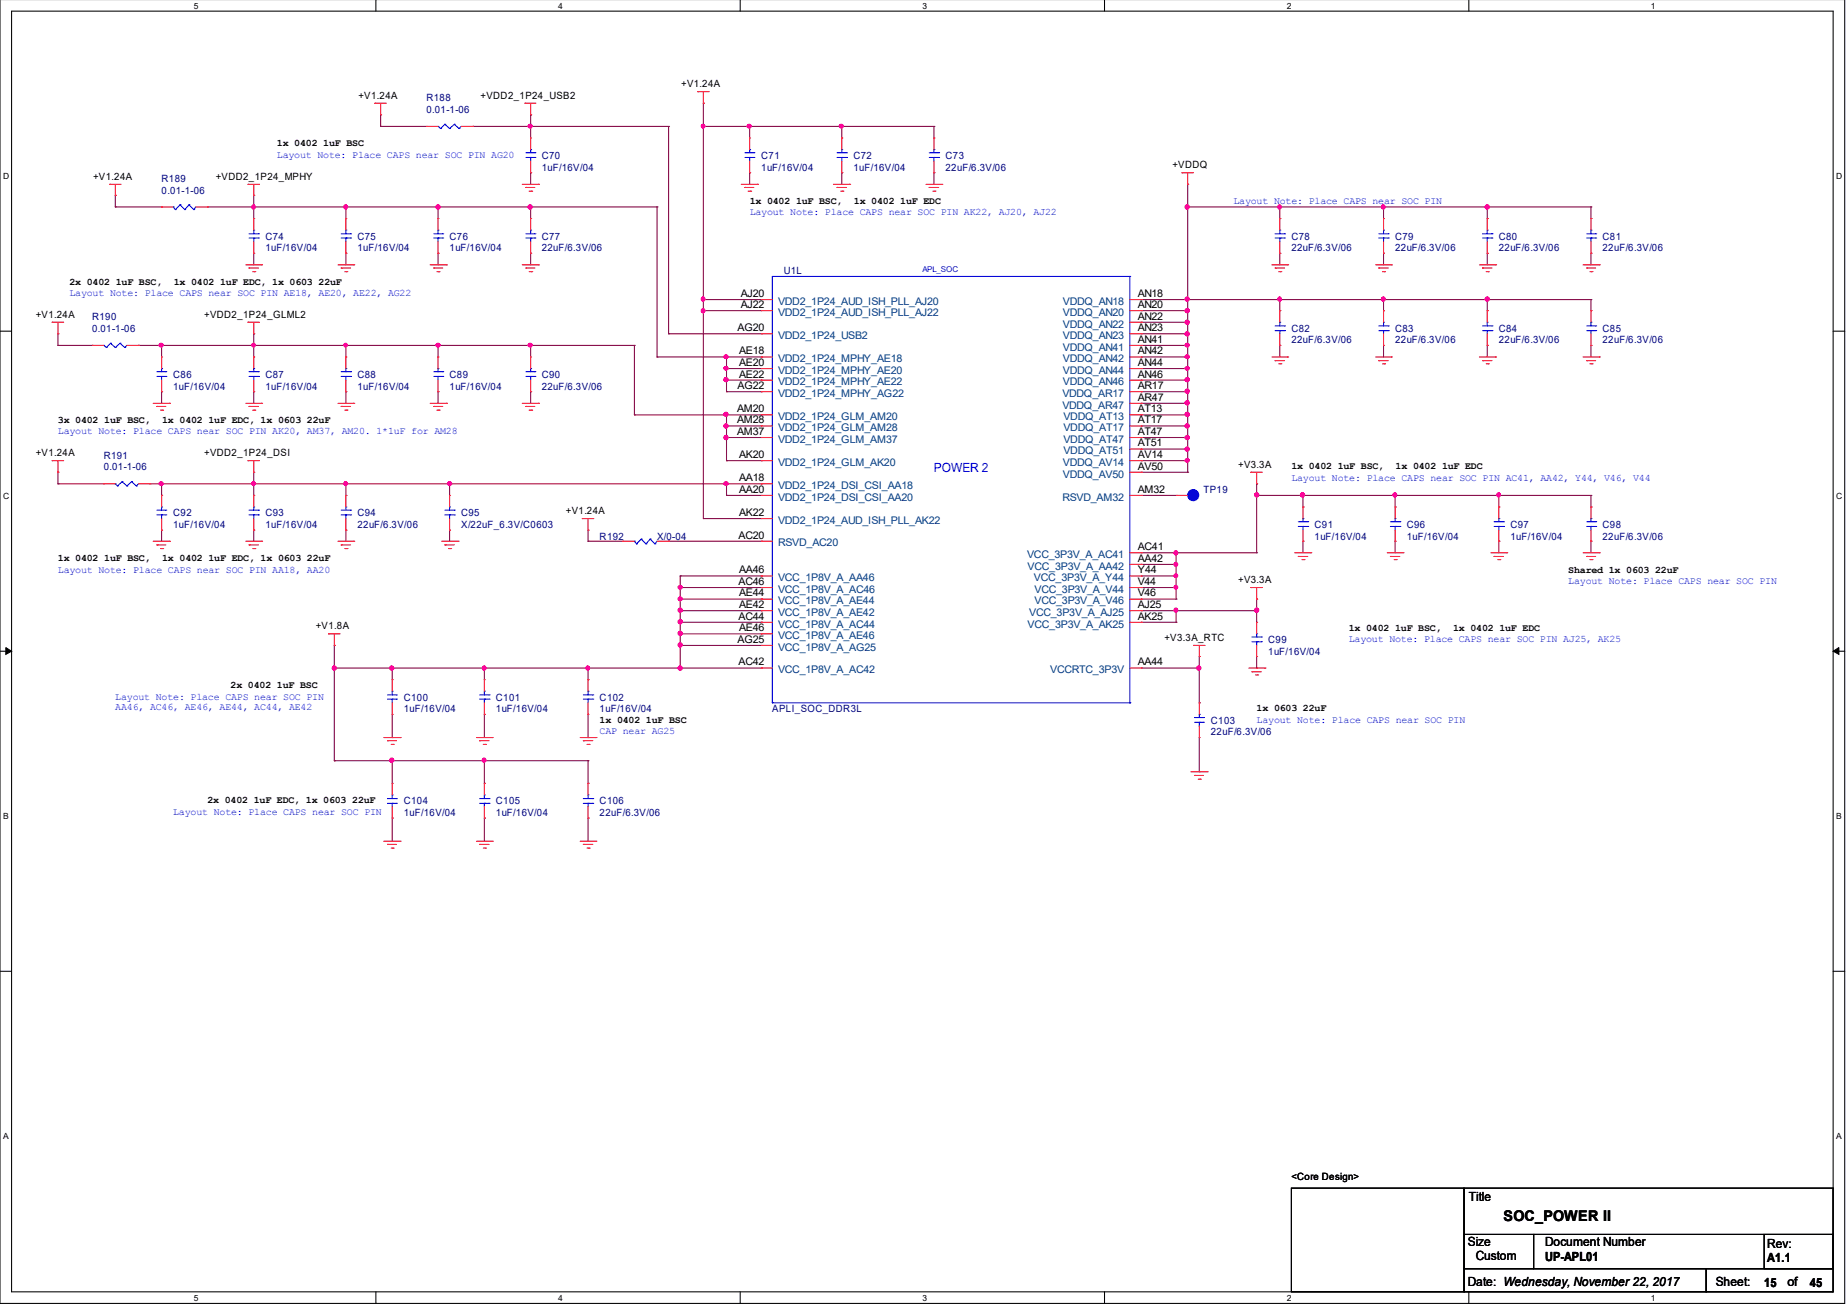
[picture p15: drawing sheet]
<svg xmlns="http://www.w3.org/2000/svg" width="297mm" height="210mm" viewBox="0 0 297 210" stroke-linecap="round" stroke-linejoin="round" font-family="sans-serif">
<defs><g id="words">
<text font-size="2.4" x="241.8" y="196.4">SOC_POWER II</text>
<text font-size="2" fill="#00f" x="150.2" y="75.9">POWER 2</text>
<g font-size="2">
<text x="236.2" y="193.2">Title</text>
<text x="236.1" y="200.3">Size</text>
<text x="237.3" y="202.7">Custom</text>
<text x="248.5" y="200.3">Document Number</text>
<text x="248.5" y="202.9">UP-APL01</text>
<text x="284.2" y="200.7">Rev:</text>
<text x="284.2" y="203">A1.1</text>
<text x="236.1" y="206.8">Date: Wednesday, November 22, 2017</text>
<text x="275.9" y="206.8">Sheet:</text>
<text x="283.7" y="206.9">15</text>
<text x="287.4" y="206.8">of</text>
<text x="291.1" y="206.9">45</text>
</g>
<g font-size="1.7">
<text x="119.1" y="47.8">AJ20</text>
<text x="183" y="47.8">AN18</text>
<text x="118.6" y="53.3">AG20</text>
<text x="119.1" y="49.5">AJ22</text>
<text x="183" y="49.5">AN20</text>
<text x="183" y="51.4">AN22</text>
<text x="183" y="53.3">AN23</text>
<text x="118.9" y="57">AE18</text>
<text x="118.9" y="58.9">AE20</text>
<text x="183" y="55.1">AN41</text>
<text x="183" y="57">AN42</text>
<text x="183" y="58.9">AN44</text>
<text x="118.6" y="62.6">AG22</text>
<text x="118.9" y="60.7">AE22</text>
<text x="183" y="60.7">AN46</text>
<text x="183" y="62.6">AR17</text>
<text x="183" y="64.4">AR47</text>
<text x="118.5" y="66.3">AM20</text>
<text x="118.5" y="68.1">AM28</text>
<text x="118.5" y="69.9">AM37</text>
<text x="183" y="66.3">AT13</text>
<text x="183" y="68.1">AT17</text>
<text x="183" y="69.9">AT47</text>
<text x="183" y="71.8">AT51</text>
<text x="118.9" y="73.7">AK20</text>
<text x="118.9" y="77.4">AA18</text>
<text x="183" y="73.7">AV14</text>
<text x="183" y="75.5">AV50</text>
<text x="118.9" y="79.3">AA20</text>
<text x="118.9" y="83">AK22</text>
<text x="183" y="79.3">AM32</text>
<text x="118.8" y="86.6">AC20</text>
<text x="183" y="88.5">AC41</text>
<text x="118.8" y="94.1">AC46</text>
<text x="118.9" y="95.9">AE44</text>
<text x="118.9" y="92.2">AA46</text>
<text x="183" y="90.4">AA42</text>
<text x="183" y="92.2">Y44</text>
<text x="183" y="95.9">V46</text>
<text x="183" y="94.1">V44</text>
<text x="118.8" y="99.7">AC44</text>
<text x="118.9" y="97.8">AE42</text>
<text x="118.9" y="101.5">AE46</text>
<text x="183" y="97.8">AJ25</text>
<text x="183" y="99.7">AK25</text>
<text x="118.6" y="103.4">AG25</text>
<text x="118.8" y="107">AC42</text>
<text x="183" y="107">AA44</text>
</g>
<g font-size="1.7" fill="#004080">
<text x="125.1" y="49">VDD2_1P24_AUD_ISH_PLL_AJ20</text>
<text x="125.1" y="50.8">VDD2_1P24_AUD_ISH_PLL_AJ22</text>
<text x="170.9" y="49">VDDQ_AN18</text>
<text x="170.9" y="50.8">VDDQ_AN20</text>
<text x="170.9" y="52.7">VDDQ_AN22</text>
<text x="125.1" y="54.5">VDD2_1P24_USB2</text>
<text x="125.1" y="58.3">VDD2_1P24_MPHY_AE18</text>
<text x="170.9" y="54.5">VDDQ_AN23</text>
<text x="170.9" y="56.4">VDDQ_AN41</text>
<text x="170.9" y="58.3">VDDQ_AN42</text>
<text x="125.1" y="60.1">VDD2_1P24_MPHY_AE20</text>
<text x="125.1" y="62">VDD2_1P24_MPHY_AE22</text>
<text x="125.1" y="63.9">VDD2_1P24_MPHY_AG22</text>
<text x="170.9" y="63.9">VDDQ_AR17</text>
<text x="170.9" y="65.7">VDDQ_AR47</text>
<text x="170.9" y="60.1">VDDQ_AN44</text>
<text x="170.9" y="62">VDDQ_AN46</text>
<text x="125.1" y="67.6">VDD2_1P24_GLM_AM20</text>
<text x="125.1" y="69.4">VDD2_1P24_GLM_AM28</text>
<text x="125.1" y="71.2">VDD2_1P24_GLM_AM37</text>
<text x="171" y="67.6">VDDQ_AT13</text>
<text x="171" y="69.4">VDDQ_AT17</text>
<text x="171" y="71.2">VDDQ_AT47</text>
<text x="125.1" y="74.9">VDD2_1P24_GLM_AK20</text>
<text x="170.9" y="74.9">VDDQ_AV14</text>
<text x="170.9" y="76.8">VDDQ_AV50</text>
<text x="171" y="73.1">VDDQ_AT51</text>
<text x="125.1" y="78.7">VDD2_1P24_DSI_CSI_AA18</text>
<text x="125.1" y="80.5">VDD2_1P24_DSI_CSI_AA20</text>
<text x="170.9" y="80.5">RSVD_AM32</text>
<text x="125.1" y="84.3">VDD2_1P24_AUD_ISH_PLL_AK22</text>
<text x="125.1" y="87.9">RSVD_AC20</text>
<text x="165.2" y="89.8">VCC_3P3V_A_AC41</text>
<text x="125.1" y="93.5">VCC_1P8V_A_AA46</text>
<text x="125.1" y="95.3">VCC_1P8V_A_AC46</text>
<text x="165.3" y="91.6">VCC_3P3V_A_AA42</text>
<text x="166.3" y="93.5">VCC_3P3V_A_Y44</text>
<text x="166.4" y="95.3">VCC_3P3V_A_V44</text>
<text x="125.1" y="99.1">VCC_1P8V_A_AE42</text>
<text x="125.1" y="97.2">VCC_1P8V_A_AE44</text>
<text x="125.1" y="100.9">VCC_1P8V_A_AC44</text>
<text x="165.3" y="100.9">VCC_3P3V_A_AK25</text>
<text x="165.5" y="99.1">VCC_3P3V_A_AJ25</text>
<text x="166.4" y="97.2">VCC_3P3V_A_V46</text>
<text x="125.1" y="102.8">VCC_1P8V_A_AE46</text>
<text x="125.1" y="104.7">VCC_1P8V_A_AG25</text>
<text x="125.1" y="108.3">VCC_1P8V_A_AC42</text>
<text x="168.9" y="108.3">VCCRTC_3P3V</text>
</g>
<g font-size="1.6">
<text x="57.7" y="15.9">+V1.24A</text>
<text x="77.3" y="15.9">+VDD2_1P24_USB2</text>
<text x="109.6" y="14.1">+V1.24A</text>
<text x="44.5" y="23.6">1x 0402 1uF BSC</text>
<text x="15" y="28.9">+V1.24A</text>
<text x="34.7" y="28.9">+VDD2_1P24_MPHY</text>
<text x="188.6" y="27">+VDDQ</text>
<text x="120.6" y="32.8">1x 0402 1uF BSC,</text>
<text x="137.3" y="32.8">1x 0402 1uF EDC</text>
<text x="11.2" y="45.8">2x 0402 1uF BSC,</text>
<text x="27.9" y="45.8">1x 0402 1uF EDC, 1x 0603 22uF</text>
<text x="5.8" y="51.2">+V1.24A</text>
<text x="32.9" y="51.2">+VDD2_1P24_GLML2</text>
<text x="9.3" y="68.1">3x 0402 1uF BSC,</text>
<text x="26.1" y="68.1">1x 0402 1uF EDC, 1x 0603 22uF</text>
<text x="5.8" y="73.4">+V1.24A</text>
<text x="32.9" y="73.4">+VDD2_1P24_DSI</text>
<text x="199.1" y="75.3">+V3.3A</text>
<text x="207.7" y="75.5">1x 0402 1uF BSC,</text>
<text x="224.5" y="75.5">1x 0402 1uF EDC</text>
<text x="91" y="82.6">+V1.24A</text>
<text x="9.3" y="90.3">1x 0402 1uF BSC,</text>
<text x="26.1" y="90.3">1x 0402 1uF EDC, 1x 0603 22uF</text>
<text x="199.1" y="93.8">+V3.3A</text>
<text x="252.2" y="92.1">Shared 1x 0603 22uF</text>
<text x="50.8" y="101.2">+V1.8A</text>
<text x="216.9" y="101.4">1x 0402 1uF BSC,</text>
<text x="233.7" y="101.4">1x 0402 1uF EDC</text>
<text x="187.3" y="103.1">+V3.3A_RTC</text>
<text x="37.1" y="110.7">2x 0402 1uF BSC</text>
<text x="96.4" y="116.3">1x 0402 1uF BSC</text>
<text x="202.1" y="114.4">1x 0603 22uF</text>
<text x="33.4" y="129.2">2x 0402 1uF EDC, 1x 0603 22uF</text>
<text x="207.7" y="189.8">&lt;Core Design&gt;</text>
</g>
<g font-size="1.6" fill="#000080">
<text x="68.6" y="16.3">R188</text>
<text x="68.6" y="18.1">0.01-1-06</text>
<text x="26" y="29.3">R189</text>
<text x="87.1" y="25.6">C70</text>
<text x="87.1" y="27.4">1uF/16V/04</text>
<text x="122.4" y="25.6">C71</text>
<text x="122.4" y="27.4">1uF/16V/04</text>
<text x="137.2" y="25.6">C72</text>
<text x="137.2" y="27.4">1uF/16V/04</text>
<text x="152.1" y="25.6">C73</text>
<text x="152.1" y="27.4">22uF/6.3V/06</text>
<text x="26" y="31.2">0.01-1-06</text>
<text x="42.7" y="38.5">C74</text>
<text x="42.7" y="40.4">1uF/16V/04</text>
<text x="57.5" y="38.5">C75</text>
<text x="57.5" y="40.4">1uF/16V/04</text>
<text x="72.3" y="38.5">C76</text>
<text x="72.3" y="40.4">1uF/16V/04</text>
<text x="87.1" y="38.5">C77</text>
<text x="87.1" y="40.4">22uF/6.3V/06</text>
<text x="207.7" y="38.5">C78</text>
<text x="207.7" y="40.4">22uF/6.3V/06</text>
<text x="224.4" y="38.5">C79</text>
<text x="224.4" y="40.4">22uF/6.3V/06</text>
<text x="241" y="38.5">C80</text>
<text x="241" y="40.4">22uF/6.3V/06</text>
<text x="257.7" y="38.5">C81</text>
<text x="257.7" y="40.4">22uF/6.3V/06</text>
<text x="126.1" y="44.1">U1L</text>
<text x="14.8" y="51.5">R190</text>
<text x="14.8" y="53.4">0.01-1-06</text>
<text x="207.7" y="53.4">C82</text>
<text x="224.4" y="53.4">C83</text>
<text x="241" y="53.4">C84</text>
<text x="257.7" y="53.4">C85</text>
<text x="207.7" y="55.2">22uF/6.3V/06</text>
<text x="224.4" y="55.2">22uF/6.3V/06</text>
<text x="241" y="55.2">22uF/6.3V/06</text>
<text x="257.7" y="55.2">22uF/6.3V/06</text>
<text x="27.9" y="60.8">C86</text>
<text x="27.9" y="62.7">1uF/16V/04</text>
<text x="42.7" y="60.8">C87</text>
<text x="42.7" y="62.7">1uF/16V/04</text>
<text x="57.5" y="60.8">C88</text>
<text x="57.5" y="62.7">1uF/16V/04</text>
<text x="72.3" y="60.8">C89</text>
<text x="72.3" y="62.7">1uF/16V/04</text>
<text x="87.1" y="60.8">C90</text>
<text x="87.1" y="62.7">22uF/6.3V/06</text>
<text x="16.7" y="73.8">R191</text>
<text x="16.7" y="75.6">0.01-1-06</text>
<text x="27.9" y="83.1">C92</text>
<text x="42.7" y="83.1">C93</text>
<text x="57.5" y="83.1">C94</text>
<text x="74.2" y="83.1">C95</text>
<text x="193.5" y="79.3">TP19</text>
<text x="27.9" y="84.9">1uF/16V/04</text>
<text x="42.7" y="84.9">1uF/16V/04</text>
<text x="57.5" y="84.9">22uF/6.3V/06</text>
<text x="74.2" y="84.9">X/22uF_6.3V/C0603</text>
<text x="96.4" y="86.8">R192</text>
<text x="105.7" y="86.8">X/0-04</text>
<text x="211.4" y="84.9">C91</text>
<text x="211.4" y="86.8">1uF/16V/04</text>
<text x="226.2" y="84.9">C96</text>
<text x="226.2" y="86.8">1uF/16V/04</text>
<text x="242.9" y="84.9">C97</text>
<text x="242.9" y="86.8">1uF/16V/04</text>
<text x="257.7" y="84.9">C98</text>
<text x="257.7" y="86.8">22uF/6.3V/06</text>
<text x="204" y="103.5">C99</text>
<text x="204" y="105.3">1uF/16V/04</text>
<text x="64.9" y="112.7">C100</text>
<text x="79.8" y="112.7">C101</text>
<text x="96.4" y="112.7">C102</text>
<text x="64.9" y="114.6">1uF/16V/04</text>
<text x="79.8" y="114.6">1uF/16V/04</text>
<text x="96.4" y="114.6">1uF/16V/04</text>
<text x="124.2" y="114.6">APLI_SOC_DDR3L</text>
<text x="194.7" y="116.4">C103</text>
<text x="194.7" y="118.3">22uF/6.3V/06</text>
<text x="64.9" y="129.4">C104</text>
<text x="64.9" y="131.2">1uF/16V/04</text>
<text x="79.8" y="129.4">C105</text>
<text x="79.8" y="131.2">1uF/16V/04</text>
<text x="96.4" y="129.4">C106</text>
<text x="96.4" y="131.2">22uF/6.3V/06</text>
</g>
<g font-size="1.6" fill="#00f">
<text x="44.5" y="25.4">Layout Note: Place CAPS near SOC PIN AG20</text>
<text x="120.6" y="34.6">Layout Note: Place CAPS near SOC PIN AK22, AJ20, AJ22</text>
<text x="198.4" y="32.8">Layout Note: Place CAPS near SOC PIN</text>
<text x="11.2" y="47.7">Layout Note: Place CAPS near SOC PIN AE18, AE20, AE22, AG22</text>
<text x="9.3" y="69.9">Layout Note: Place CAPS near SOC PIN AK20, AM37, AM20. 1*1uF for AM28</text>
<text x="207.7" y="77.3">Layout Note: Place CAPS near SOC PIN AC41, AA42, Y44, V46, V44</text>
<text x="9.3" y="92.1">Layout Note: Place CAPS near SOC PIN AA18, AA20</text>
<text x="252.2" y="94">Layout Note: Place CAPS near SOC PIN</text>
<text x="216.9" y="103.3">Layout Note: Place CAPS near SOC PIN AJ25, AK25</text>
<text x="18.5" y="112.5">Layout Note: Place CAPS near SOC PIN</text>
<text x="18.5" y="114.1">AA46, AC46, AE46, AE44, AC44, AE42</text>
<text x="96.4" y="118.1">CAP near AG25</text>
<text x="202.1" y="116.3">Layout Note: Place CAPS near SOC PIN</text>
<text x="27.9" y="131.1">Layout Note: Place CAPS near SOC PIN</text>
</g>
<g font-size="1.4">
<text x="31.2" y="1.4">5</text>
<text x="89.7" y="1.4">4</text>
<text x="148.3" y="1.4">3</text>
<text x="206.9" y="1.4">2</text>
<text x="265.5" y="1.4">1</text>
<text x=".5" y="28.8">D</text>
<text x="295.3" y="28.8">D</text>
<text x=".5" y="80.3">C</text>
<text x="295.3" y="80.3">C</text>
<text x=".5" y="131.8">B</text>
<text x="295.3" y="131.8">B</text>
<text x=".5" y="183.2">A</text>
<text x="295.3" y="183.2">A</text>
<text x="31.2" y="209.2">5</text>
<text x="89.7" y="209.2">4</text>
<text x="148.3" y="209.2">3</text>
<text x="206.9" y="209.2">2</text>
<text x="265.5" y="209.2">1</text>
</g>
<text font-size="1.3" fill="#00f" x="148.3" y="43.8">APL_SOC</text>
</g></defs>
<path d="M0 -.1v209.7h296.7v-209.7M1.9 1.8h292.9v206h-292.9z" fill="none" stroke="#000" stroke-width=".17"/>
<g fill="#fff">
<path d="M31.2 .1h.6v1.4h-.6z"/>
<path d="M31.2 208h.6v1.4h-.6z"/>
</g>
<path d="M60.5 -.1v1.9M60.5 207.8v1.8" fill="none" stroke="#000" stroke-width=".17"/>
<g fill="#fff">
<path d="M89.7 .1h.7v1.4h-.7z"/>
<path d="M89.7 208h.7v1.4h-.7z"/>
</g>
<path d="M119 -.1v1.9M119 207.8v1.8" fill="none" stroke="#000" stroke-width=".17"/>
<g fill="#fff">
<path d="M148.3 .1h.7v1.4h-.7z"/>
<path d="M148.3 208h.7v1.4h-.7z"/>
</g>
<path d="M177.6 -.1v1.9M177.6 207.8v1.8" fill="none" stroke="#000" stroke-width=".17"/>
<g fill="#fff">
<path d="M206.9 .1h.7v1.4h-.7z"/>
<path d="M206.9 208h.7v1.4h-.7z"/>
</g>
<path d="M236.2 -.1v1.9M236.2 207.8v1.8" fill="none" stroke="#000" stroke-width=".17"/>
<g fill="#fff">
<path d="M265.5 .1h.7v1.4h-.7z"/>
<path d="M265.5 208h.7v1.4h-.7z"/>
<path d="M.5 27.5h.9v1.5h-.9z"/>
<path d="M295.3 27.5h.9v1.5h-.9z"/>
<path d="M.5 79h.9v1.4h-.9z"/>
<path d="M295.3 79h.9v1.4h-.9z"/>
</g>
<path d="M0 53.3h1.9M294.8 53.3h1.9" fill="none" stroke="#000" stroke-width=".17"/>
<g fill="#fff">
<path d="M.5 130.5h.9v1.4h-.9z"/>
<path d="M295.3 130.5h.9v1.4h-.9z"/>
</g>
<path d="M0 104.7h1.9M294.8 104.7h1.9" fill="none" stroke="#000" stroke-width=".17"/>
<path d="M.9 104.2l1 .5-1 .6zM294.8 104.7l.9-.5v1.1z" fill="#000" stroke="#000" stroke-width=".16"/>
<g fill="#fff">
<path d="M.5 182h.9v1.4h-.9z"/>
<path d="M295.3 182h.9v1.4h-.9z"/>
</g>
<path d="M0 156.2h1.9M294.8 156.2h1.9M207.7 191.1h27.8v16.7h-27.8zM235.5 198.6h11.1v5.5h-11.1zM235.5 191.1h59.3v7.5h-59.3zM246.6 198.6h48.2v5.5h-48.2zM283.7 198.6h11.1v5.5h-11.1zM235.5 204.1h38.9v3.7h-38.9zM274.4 204.1h20.4v3.7h-20.4z" fill="none" stroke="#000" stroke-width=".17"/>
<g fill="none" stroke="#800040" stroke-width=".17">
<path d="M61.2 18.5h.1M61.2 18.5v1.8M85.3 18.5h.1M85.3 18.5v3.7M113.1 16.6h.1M113.1 16.6v66.8M18.5 31.4h.1M18.5 33.3h.1M18.5 33.3h7.5M18.5 31.4v1.9M33.4 33.3h.1M33.4 33.3h72.3"/>
<path d="M40.8 33.3h.1M40.8 31.4h.1M40.8 31.4v3.8M55.6 33.3h.1M55.6 33.3v1.9M61.2 20.3h.1M61.2 20.3h7.4M70.4 33.3h.1M70.4 33.3v1.9M76 20.3h.1M76 20.3h31.5M85.3 20.3h.1"/>
<path d="M85.3 27.8h.1M85.3 33.3h.1M85.3 27.8v1.8M85.3 33.3v1.9M105.7 33.3h.1M105.7 33.3v24.1M107.5 20.3h.1M107.5 20.3v33.4M113.1 20.3h.1M113.1 20.3h37.1M120.6 20.3h.1M120.6 27.8h.1"/>
<path d="M120.6 20.3v1.9M120.6 27.8v1.8M135.4 27.8h.1M135.4 20.3h.1M135.4 20.3v1.9M135.4 27.8v1.8M150.2 27.8h.1M150.2 20.3h.1M150.2 20.3v1.9M150.2 27.8v1.8M191 29.6h.1M191 33.3h.1"/>
<path d="M191 29.6v46.4M191 33.3h64.9M205.8 35.2h.1M205.8 33.3v1.9M222.5 33.3h.1M222.5 35.2h.1M222.5 33.3v1.9M239.2 33.3h.1M239.2 35.2h.1M239.2 33.3v1.9M255.9 33.3h.1M255.9 35.2h.1"/>
<path d="M255.9 33.3v1.9M9.3 53.7h.1M9.3 55.6h.1M9.3 55.6h5.5M9.3 53.7v1.9M22.3 55.6h.1M22.3 55.6h79.7M26 55.6h.1M26 55.6v1.8M40.8 53.7h.1M40.8 55.6h.1M40.8 40.7h.1"/>
<path d="M40.8 40.7v1.9M40.8 53.7v3.7M55.6 55.6h.1M55.6 40.7h.1M55.6 40.7v1.9M55.6 55.6v1.8M70.4 55.6h.1M70.4 40.7h.1M70.4 40.7v1.9M70.4 55.6v1.8M85.3 55.6h.1M85.3 40.7h.1"/>
<path d="M85.3 40.7v1.9M85.3 55.6v1.8M102 55.6h.1M102 55.6v11.1M105.7 57.4h.1M105.7 57.4h16.7M107.5 53.7h.1M107.5 53.7h14.9M113.1 48.2h.1M113.1 50h.1M113.1 48.2h9.3M113.1 50h9.3"/>
<path d="M116.8 57.4h.1M116.8 59.3h.1M116.8 59.3h5.6M116.8 57.4v5.6M183.6 48.2h72.3M183.6 50h7.4M183.6 51.8h7.4M183.6 53.7h7.4M183.6 55.6h7.4M183.6 57.4h7.4M183.6 59.3h7.4M191 48.2h.1"/>
<path d="M191 50h.1M191 51.8h.1M191 53.7h.1M191 59.3h.1M191 55.6h.1M191 57.4h.1M205.8 50h.1M205.8 40.7h.1M205.8 55.6h.1M205.8 40.7v1.9M205.8 48.2v1.8M205.8 55.6v1.8"/>
<path d="M222.5 48.2h.1M222.5 50h.1M222.5 40.7h.1M222.5 55.6h.1M222.5 40.7v1.9M222.5 48.2v1.8M222.5 55.6v1.8M239.2 48.2h.1M239.2 50h.1M239.2 40.7h.1M239.2 55.6h.1M239.2 40.7v1.9"/>
<path d="M239.2 48.2v1.8M239.2 55.6v1.8M255.9 48.2h.1M255.9 50h.1M255.9 40.7h.1M255.9 55.6h.1M255.9 40.7v1.9M255.9 48.2v1.8M255.9 55.6v1.8M9.3 76h.1M9.3 77.8h.1M9.3 77.8h7.4"/>
<path d="M9.3 76v1.8M24.1 77.8h98.3M26 63h.1M26 77.8h.1M26 79.7h.1M26 63v1.9M26 77.8v1.9M40.8 76h.1M40.8 63h.1M40.8 79.7h.1M40.8 63v1.9M40.8 76v3.7"/>
<path d="M55.6 63h.1M55.6 77.8h.1M55.6 79.7h.1M55.6 63v1.9M55.6 77.8v1.9M70.4 63h.1M70.4 63v1.9M72.3 77.8h.1M72.3 77.8v1.9M85.3 63h.1M85.3 63v1.9M102 66.7h.1"/>
<path d="M102 66.7h20.4M116.8 63h.1M116.8 61.1h.1M116.8 66.7h.1M116.8 74.1h.1M116.8 70.4h.1M116.8 68.5h.1M116.8 77.8h.1M116.8 79.7h.1M116.8 61.1h5.6M116.8 63h5.6M116.8 68.5h5.6"/>
<path d="M116.8 70.4h5.6M116.8 74.1h5.6M116.8 79.7h5.6M116.8 66.7v7.4M116.8 77.8v1.9M183.6 79.7h.1M183.6 61.1h7.4M183.6 63h7.4M183.6 64.9h7.4M183.6 66.7h7.4M183.6 68.5h7.4M183.6 70.4h7.4"/>
<path d="M183.6 72.2h7.4M183.6 74.1h7.4M183.6 76h7.4M183.6 79.7h5.5M191 61.1h.1M191 63h.1M191 64.9h.1M191 66.7h.1M191 68.5h.1M191 70.4h.1M191 72.2h.1M191 74.1h.1"/>
<path d="M191 76h.1M202.1 79.7h.1M202.1 77.8h.1M202.1 79.7h53.8M202.1 77.8v11.1M209.5 79.7h.1M209.5 79.7v1.8M224.4 79.7h.1M224.4 79.7v1.8M241 79.7h.1M241 79.7v1.8M255.9 79.7h.1"/>
<path d="M255.9 79.7v1.8M26 85.3h.1M26 85.3v1.8M40.8 85.3h.1M40.8 85.3v1.8M55.6 85.3h.1M55.6 85.3v1.8M72.3 85.3h.1M72.3 85.3v1.8M94.6 87.1h.1M94.6 85.3h.1M94.6 87.1h5.6"/>
<path d="M94.6 85.3v1.8M107.5 87.1h.1M107.5 87.1h14.9M109.4 92.6h.1M109.4 94.5h.1M109.4 96.4h.1M109.4 98.2h.1M109.4 92.6h13M109.4 94.5h13M109.4 96.4h13M109.4 98.2h13M109.4 92.6v14.9"/>
<path d="M113.1 83.4h.1M113.1 83.4h9.3M122.4 92.6h.1M122.4 94.5h.1M122.4 96.4h.1M122.4 98.2h.1M183.6 88.9h18.5M183.6 90.8h5.5M183.6 92.6h5.5M183.6 94.5h5.5M183.6 96.4h5.5M183.6 98.2h18.5"/>
<path d="M189.1 88.9h.1M189.1 90.8h.1M189.1 92.6h.1M189.1 94.5h.1M189.1 96.4h.1M189.1 98.2h.1M189.1 88.9v7.5M189.1 98.2v1.9M202.1 88.9h.1M202.1 98.2h.1M202.1 96.4h.1M202.1 96.4v3.7"/>
<path d="M209.5 81.5h.1M209.5 87.1h.1M209.5 87.1v1.8M224.4 81.5h.1M224.4 87.1h.1M224.4 87.1v1.8M241 81.5h.1M241 87.1h.1M241 87.1v1.8M255.9 81.5h.1M255.9 87.1h.1M255.9 87.1v1.8"/>
<path d="M53.8 103.8h.1M53.8 107.5h.1M53.8 107.5h68.6M53.8 103.8v18.6M63.1 107.5h.1M63.1 118.6h.1M63.1 107.5v1.8M63.1 114.9v3.7M77.9 107.5h.1M77.9 114.9h.1M77.9 107.5v1.8M77.9 114.9v3.7"/>
<path d="M94.6 107.5h.1M94.6 109.3h.1M94.6 118.6h.1M94.6 107.5v1.8M94.6 114.9v3.7M109.4 100.1h.1M109.4 103.8h.1M109.4 102h.1M109.4 100.1h13M109.4 102h13M109.4 103.8h13M122.4 100.1h.1"/>
<path d="M122.4 102h.1M122.4 103.8h.1M122.4 107.5h.1M183.6 100.1h5.5M183.6 107.5h9.3M189.1 100.1h.1M192.9 107.5h.1M192.9 105.6h.1M192.9 113h.1M192.9 105.6v7.4M192.9 118.6v5.5M202.1 107.5h.1"/>
<path d="M202.1 105.6v1.9M53.8 122.4h.1M53.8 122.4h40.8M63.1 122.4h.1M63.1 131.6h.1M63.1 122.4v3.6M63.1 131.6v3.7M77.9 122.4h.1M77.9 126h.1M77.9 131.6h.1M77.9 122.4v3.6M77.9 131.6v3.7"/>
<path d="M94.6 122.4h.1M94.6 126h.1M94.6 131.6h.1M94.6 122.4v3.6M94.6 131.6v3.7M192.9 124.1h.1"/>
</g>
<g fill="#f0f" stroke="#f0f" stroke-width=".17">
<circle cx="113.1" cy="48.1" r=".32"/>
<circle cx="113.1" cy="20.3" r=".3"/>
<circle cx="190.9" cy="48.1" r=".34"/>
<circle cx="190.9" cy="50" r=".34"/>
<circle cx="190.9" cy="51.8" r=".34"/>
<circle cx="190.9" cy="57.4" r=".32"/>
<circle cx="190.9" cy="59.2" r=".32"/>
<circle cx="190.9" cy="61.1" r=".34"/>
<circle cx="190.9" cy="62.9" r=".34"/>
<circle cx="190.9" cy="64.8" r=".34"/>
<circle cx="190.9" cy="66.6" r=".34"/>
<circle cx="190.9" cy="68.5" r=".34"/>
<circle cx="190.9" cy="70.4" r=".34"/>
<circle cx="190.9" cy="72.2" r=".34"/>
<circle cx="190.9" cy="74.1" r=".32"/>
<circle cx="189.1" cy="88.9" r=".32"/>
<circle cx="189.1" cy="90.8" r=".32"/>
<circle cx="189.1" cy="92.6" r=".3"/>
<circle cx="189.1" cy="94.5" r=".3"/>
<circle cx="189.1" cy="98.1" r=".32"/>
<circle cx="202.1" cy="79.6" r=".34"/>
<circle cx="192.8" cy="107.5" r=".34"/>
<circle cx="113.1" cy="50" r=".32"/>
<circle cx="109.4" cy="94.5" r=".32"/>
<circle cx="109.4" cy="96.3" r=".32"/>
<circle cx="109.4" cy="98.1" r=".34"/>
<circle cx="109.4" cy="100" r=".34"/>
<circle cx="109.4" cy="101.9" r=".34"/>
<circle cx="109.4" cy="107.5" r=".34"/>
<circle cx="109.4" cy="103.7" r=".34"/>
<circle cx="116.8" cy="59.2" r=".32"/>
<circle cx="116.8" cy="57.4" r=".32"/>
<circle cx="116.8" cy="61.1" r=".34"/>
<circle cx="116.8" cy="77.8" r=".32"/>
<circle cx="72.3" cy="77.8" r=".32"/>
<circle cx="135.3" cy="20.3" r=".32"/>
<circle cx="40.8" cy="55.5" r=".3"/>
<circle cx="55.6" cy="55.5" r=".3"/>
<circle cx="85.3" cy="55.5" r=".32"/>
<circle cx="70.5" cy="55.5" r=".32"/>
<circle cx="120.5" cy="20.3" r=".32"/>
<circle cx="116.8" cy="66.6" r=".34"/>
<circle cx="190.9" cy="55.5" r=".32"/>
<circle cx="190.9" cy="53.7" r=".34"/>
<circle cx="116.8" cy="70.4" r=".34"/>
<circle cx="116.8" cy="68.5" r=".34"/>
<circle cx="85.3" cy="20.3" r=".32"/>
<circle cx="85.3" cy="33.3" r=".34"/>
<circle cx="70.4" cy="33.3" r=".34"/>
<circle cx="55.6" cy="33.3" r=".32"/>
<circle cx="40.7" cy="33.3" r=".32"/>
<circle cx="55.6" cy="77.8" r=".3"/>
<circle cx="40.8" cy="77.8" r=".3"/>
<circle cx="25.9" cy="77.8" r=".32"/>
<circle cx="25.9" cy="55.5" r=".32"/>
<circle cx="94.5" cy="107.5" r=".32"/>
<circle cx="77.8" cy="107.5" r=".32"/>
<circle cx="63" cy="107.5" r=".34"/>
<circle cx="53.8" cy="107.5" r=".34"/>
<circle cx="63" cy="122.3" r=".34"/>
<circle cx="77.8" cy="122.3" r=".32"/>
<circle cx="190.9" cy="33.3" r=".34"/>
<circle cx="205.8" cy="33.3" r=".32"/>
<circle cx="222.4" cy="33.3" r=".32"/>
<circle cx="239.2" cy="33.3" r=".34"/>
<circle cx="205.8" cy="48.1" r=".32"/>
<circle cx="222.4" cy="48.1" r=".32"/>
<circle cx="239.2" cy="48.1" r=".34"/>
<circle cx="209.5" cy="79.6" r=".34"/>
<circle cx="224.3" cy="79.6" r=".32"/>
<circle cx="241" cy="79.6" r=".32"/>
<circle cx="202.1" cy="98.1" r=".34"/>
</g>
<g fill="none" stroke="#f00" stroke-width=".17">
<path d="M60.3 16.6h.1M60.3 16.6h1.8M61.2 18.5h.1M61.2 16.6v1.9M84.4 16.6h.1M84.4 16.6h1.8M85.3 18.5h.1M85.3 16.6v1.9M112.2 14.7h.1M112.2 14.7h1.8M113.1 16.6h.1M113.1 14.7v1.9"/>
<path d="M17.6 29.6h.1M17.6 29.6h1.9M18.5 31.4h.1M18.5 29.6v1.8M26 33.3h.1M26 33.3h1.9M31.5 33.3h1.9M33.4 33.3h.1M39.9 29.6h.1M39.9 29.6h1.8M40.8 31.4h.1M40.8 35.2h.1"/>
<path d="M40.8 29.6v1.8M40.8 35.2v1.8M40.8 38.9v1.8M55.6 35.2h.1M55.6 35.2v1.8M55.6 38.9v1.8M68.6 20.3h.1M68.6 20.3h1.8M70.4 35.2h.1M70.4 35.2v1.8M70.4 38.9v1.8M74.2 20.3h1.8"/>
<path d="M76 20.3h.1M84 29.6h2.6M84.6 30.2h.1M84.6 30.2h1.4M85.1 30.7h.4M85.3 35.2h.1M85.3 27.8h.1M85.3 22.2h.1M85.3 22.2v1.9M85.3 25.9v1.9M85.3 35.2v1.8M85.3 38.9v1.8"/>
<path d="M85.5 30.7h.1M86.6 29.6h.1M119.2 29.6h2.6M119.8 30.2h.1M119.8 30.2h1.4M120.3 30.7h.4M120.6 27.8h.1M120.6 22.2h.1M120.6 22.2v1.9M120.6 25.9v1.9M120.7 30.7h.1M121.8 29.6h.1"/>
<path d="M134 29.6h2.7M134.6 30.2h.1M134.6 30.2h1.5M135.2 30.7h.4M135.4 27.8h.1M135.4 22.2h.1M135.4 22.2v1.9M135.4 25.9v1.9M135.6 30.7h.1M136.7 29.6h.1M148.9 29.6h2.6M149.4 30.2h.1"/>
<path d="M149.4 30.2h1.6M150 30.7h.4M150.2 27.8h.1M150.2 22.2h.1M150.2 22.2v1.9M150.2 25.9v1.9M150.4 30.7h.1M151.5 29.6h.1M190.1 27.8h.1M190.1 27.8h1.8M191 29.6h.1M191 27.8v1.8"/>
<path d="M205.8 35.2h.1M205.8 35.2v1.8M205.8 38.9v1.8M222.5 35.2h.1M222.5 35.2v1.8M222.5 38.9v1.8M239.2 35.2h.1M239.2 35.2v1.8M239.2 38.9v1.8M255.9 35.2h.1M255.9 35.2v1.8M255.9 38.9v1.8"/>
<path d="M8.4 51.8h.1M8.4 51.8h1.8M9.3 53.7h.1M9.3 51.8v1.9M14.8 55.6h.1M14.8 55.6h1.9M20.4 55.6h1.9M22.3 55.6h.1M26 57.4h.1M26 57.4v1.9M39.5 42.6h2.6M39.9 51.8h.1"/>
<path d="M39.9 51.8h1.8M40 43.1h.1M40 43.1h1.6M40.6 43.7h.4M40.8 53.7h.1M40.8 40.7h.1M40.8 57.4h.1M40.8 51.8v1.9M40.8 57.4v1.9M41 43.7h.1M42.1 42.6h.1M54.4 42.6h2.5"/>
<path d="M54.9 43.1h.1M54.9 43.1h1.5M55.5 43.7h.3M55.6 40.7h.1M55.6 57.4h.1M55.6 57.4v1.9M55.8 43.7h.1M56.9 42.6h.1M69.2 42.6h2.6M69.8 43.1h.1M69.8 43.1h1.4M70.3 43.7h.3"/>
<path d="M70.4 40.7h.1M70.4 57.4h.1M70.4 57.4v1.9M70.6 43.7h.1M71.8 42.6h.1M84 42.6h2.6M84.6 43.1h.1M84.6 43.1h1.4M85.1 43.7h.4M85.3 40.7h.1M85.3 57.4h.1M85.3 57.4v1.9"/>
<path d="M85.5 43.7h.1M86.6 42.6h.1M122.4 48.2h.1M122.4 50h.1M122.4 53.7h.1M122.4 57.4h.1M122.4 59.3h.1M122.4 57.4h1.8M122.4 48.2h1.8M122.4 50h1.8M122.4 53.7h1.8M122.4 59.3h1.8"/>
<path d="M181.7 57.4h1.9M181.7 51.8h1.9M181.7 55.6h1.9M181.7 48.2h1.9M181.7 50h1.9M181.7 53.7h1.9M181.7 59.3h1.9M183.6 48.2h.1M183.6 50h.1M183.6 51.8h.1M183.6 53.7h.1M183.6 55.6h.1"/>
<path d="M183.6 57.4h.1M183.6 59.3h.1M204.6 42.6h2.5M204.6 57.4h2.5M205.1 43.1h.1M205.1 58h.1M205.1 43.1h1.5M205.1 58h1.5M205.7 43.7h.3M205.7 58.5h.3M205.8 55.6h.1M205.8 50h.1"/>
<path d="M205.8 40.7h.1M205.8 50v1.8M205.8 53.7v1.9M206 43.7h.1M206 58.5h.1M207.1 42.6h.1M207.1 57.4h.1M221.2 42.6h2.6M221.2 57.4h2.6M221.7 43.1h.1M221.7 58h.1M221.7 43.1h1.6"/>
<path d="M221.7 58h1.6M222.3 43.7h.4M222.3 58.5h.4M222.5 55.6h.1M222.5 50h.1M222.5 40.7h.1M222.5 50v1.8M222.5 53.7v1.9M222.7 43.7h.1M222.7 58.5h.1M223.8 42.6h.1M223.8 57.4h.1"/>
<path d="M237.9 42.6h2.6M237.9 57.4h2.6M238.4 43.1h.1M238.4 58h.1M238.4 43.1h1.5M238.4 58h1.5M239 43.7h.4M239 58.5h.4M239.2 55.6h.1M239.2 50h.1M239.2 40.7h.1M239.2 50v1.8"/>
<path d="M239.2 53.7v1.9M239.4 43.7h.1M239.4 58.5h.1M240.5 42.6h.1M240.5 57.4h.1M254.6 42.6h2.6M254.6 57.4h2.6M255.2 43.1h.1M255.2 58h.1M255.2 43.1h1.4M255.2 58h1.4M255.7 43.7h.3"/>
<path d="M255.7 58.5h.3M255.9 55.6h.1M255.9 50h.1M255.9 40.7h.1M255.9 50v1.8M255.9 53.7v1.9M256 43.7h.1M256 58.5h.1M257.2 42.6h.1M257.2 57.4h.1M8.4 74.1h.1M8.4 74.1h1.8"/>
<path d="M9.3 76h.1M9.3 74.1v1.9M16.7 77.8h.1M16.7 77.8h1.8M22.3 77.8h1.8M24.1 77.8h.1M24.6 64.9h2.7M25.2 65.4h.1M25.2 65.4h1.5M25.8 66h.4M26 63h.1M26 79.7h.1"/>
<path d="M26 61.1v1.9M26 79.7v1.8M26.2 66h.1M27.3 64.9h.1M39.5 64.9h2.6M39.9 74.1h.1M39.9 74.1h1.8M40 65.4h.1M40 65.4h1.6M40.6 66h.4M40.8 76h.1M40.8 63h.1"/>
<path d="M40.8 79.7h.1M40.8 61.1v1.9M40.8 74.1v1.9M40.8 79.7v1.8M41 66h.1M42.1 64.9h.1M54.4 64.9h2.5M54.9 65.4h.1M54.9 65.4h1.5M55.5 66h.3M55.6 63h.1M55.6 79.7h.1"/>
<path d="M55.6 61.1v1.9M55.6 79.7v1.8M55.8 66h.1M56.9 64.9h.1M69.2 64.9h2.6M69.8 65.4h.1M69.8 65.4h1.4M70.3 66h.3M70.4 63h.1M70.4 61.1v1.9M70.6 66h.1M71.8 64.9h.1"/>
<path d="M72.3 79.7h.1M72.3 79.7v1.8M84 64.9h2.6M84.6 65.4h.1M84.6 65.4h1.4M85.1 66h.4M85.3 63h.1M85.3 61.1v1.9M85.5 66h.1M86.6 64.9h.1M122.4 61.1h.1M122.4 63h.1"/>
<path d="M122.4 66.7h.1M122.4 68.5h.1M122.4 74.1h.1M122.4 70.4h.1M122.4 77.8h.1M122.4 79.7h.1M122.4 74.1h1.8M122.4 77.8h1.8M122.4 79.7h1.8M122.4 61.1h1.8M122.4 63h1.8M122.4 66.7h1.8"/>
<path d="M122.4 68.5h1.8M122.4 70.4h1.8M181.7 64.9h1.9M181.7 76h1.9M181.7 74.1h1.9M181.7 79.7h1.9M181.7 61.1h1.9M181.7 63h1.9M181.7 66.7h1.9M181.7 68.5h1.9M181.7 70.4h1.9M181.7 72.2h1.9"/>
<path d="M183.6 79.7h.1M183.6 61.1h.1M183.6 63h.1M183.6 64.9h.1M183.6 66.7h.1M183.6 68.5h.1M183.6 70.4h.1M183.6 72.2h.1M183.6 74.1h.1M183.6 76h.1M189.1 79.7h.1M189.1 79.7h1.9"/>
<path d="M201.2 76h.1M201.2 76h1.8M202.1 77.8h.1M202.1 76v1.8M24.6 87.1h2.7M25.2 87.6h.1M25.2 87.6h1.5M25.8 88.2h.4M26 85.3h.1M26 83.4v1.9M26.2 88.2h.1M27.3 87.1h.1"/>
<path d="M39.5 87.1h2.6M40 87.6h.1M40 87.6h1.6M40.6 88.2h.4M40.8 85.3h.1M40.8 83.4v1.9M41 88.2h.1M42.1 87.1h.1M54.4 87.1h2.5M54.9 87.6h.1M54.9 87.6h1.5M55.5 88.2h.3"/>
<path d="M55.6 85.3h.1M55.6 83.4v1.9M55.8 88.2h.1M56.9 87.1h.1M71 87.1h2.7M71.5 87.6h.1M71.5 87.6h1.6M72.1 88.2h.4M72.3 85.3h.1M72.3 83.4v1.9M72.5 88.2h.1M73.7 87.1h.1"/>
<path d="M93.6 83.4h.1M93.6 83.4h1.9M94.6 85.3h.1M94.6 83.4v1.9M100.2 87.1h.1M100.2 87.1h1.8M105.7 87.1h1.8M107.5 87.1h.1M122.4 83.4h.1M122.4 87.1h.1M122.4 98.2h.1M122.4 96.4h.1"/>
<path d="M122.4 92.6h.1M122.4 94.5h.1M122.4 87.1h1.8M122.4 83.4h1.8M122.4 94.5h1.8M122.4 98.2h1.8M122.4 96.4h1.8M122.4 92.6h1.8M181.7 88.9h1.9M181.7 94.5h1.9M181.7 98.2h1.9M181.7 96.4h1.9"/>
<path d="M181.7 92.6h1.9M181.7 90.8h1.9M183.6 90.8h.1M183.6 92.6h.1M183.6 96.4h.1M183.6 94.5h.1M183.6 88.9h.1M183.6 98.2h.1M201.2 94.5h.1M201.2 94.5h1.8M202.1 96.4h.1M202.1 94.5v1.9"/>
<path d="M208.2 88.9h2.6M208.8 89.5h.1M208.8 89.5h1.5M209.4 90h.3M209.5 87.1h.1M209.5 81.5h.1M209.5 81.5v1.9M209.5 85.3v1.8M209.7 90h.1M210.8 88.9h.1M223.1 88.9h2.5M223.6 89.5h.1"/>
<path d="M223.6 89.5h1.5M224.2 90h.3M224.4 87.1h.1M224.4 81.5h.1M224.4 81.5v1.9M224.4 85.3v1.8M224.5 90h.1M225.6 88.9h.1M239.8 88.9h2.5M240.3 89.5h.1M240.3 89.5h1.5M240.9 90h.3"/>
<path d="M241 87.1h.1M241 81.5h.1M241 81.5v1.9M241 85.3v1.8M241.2 90h.1M242.3 88.9h.1M254.6 88.9h2.6M255.2 89.5h.1M255.2 89.5h1.4M255.7 90h.3M255.9 87.1h.1M255.9 81.5h.1"/>
<path d="M255.9 81.5v1.9M255.9 85.3v1.8M256 90h.1M257.2 88.9h.1M52.8 102h.1M52.8 102h1.9M53.8 103.8h.1M53.8 102v1.8M61.7 118.6h2.6M62.3 119.1h.1M62.3 119.1h1.5M62.9 119.7h.3"/>
<path d="M63.1 114.9h.1M63.1 109.3h.1M63.1 109.3v1.9M63.1 113v1.9M63.2 119.7h.1M64.3 118.6h.1M76.6 118.6h2.6M77.1 119.1h.1M77.1 119.1h1.6M77.7 119.7h.4M77.9 114.9h.1M77.9 109.3h.1"/>
<path d="M77.9 109.3v1.9M77.9 113v1.9M78.1 119.7h.1M79.2 118.6h.1M93.3 118.6h2.5M93.8 119.1h.1M93.8 119.1h1.5M94.4 119.7h.3M94.6 114.9h.1M94.6 109.3h.1M94.6 109.3v1.9M94.6 113v1.9"/>
<path d="M94.7 119.7h.1M95.8 118.6h.1M122.4 107.5h.1M122.4 100.1h.1M122.4 102h.1M122.4 103.8h.1M122.4 107.5h1.8M122.4 103.8h1.8M122.4 102h1.8M122.4 100.1h1.8M181.7 107.5h1.9M181.7 100.1h1.9"/>
<path d="M183.6 107.5h.1M183.6 100.1h.1M191.9 103.8h.1M191.9 103.8h1.9M192.9 105.6h.1M192.9 118.6h.1M192.9 113h.1M192.9 103.8v1.8M192.9 113v1.9M192.9 116.8v1.8M200.8 107.5h2.7M201.3 108h.1"/>
<path d="M201.3 108h1.6M201.9 108.6h.4M202.1 105.6h.1M202.1 100.1h.1M202.1 100.1v1.9M202.1 103.8v1.8M202.3 108.6h.1M203.5 107.5h.1M61.7 135.3h2.6M62.3 135.8h.1M62.3 135.8h1.5M62.9 136.4h.3"/>
<path d="M63.1 131.6h.1M63.1 126h.1M63.1 126v1.9M63.1 129.7v1.9M63.2 136.4h.1M64.3 135.3h.1M76.6 135.3h2.6M77.1 135.8h.1M77.1 135.8h1.6M77.7 136.4h.4M77.9 131.6h.1M77.9 126h.1"/>
<path d="M77.9 126v1.9M77.9 129.7v1.9M78.1 136.4h.1M79.2 135.3h.1M93.3 135.3h2.5M93.8 135.8h.1M93.8 135.8h1.5M94.4 136.4h.3M94.6 131.6h.1M94.6 126h.1M94.6 126v1.9M94.6 129.7v1.9"/>
<path d="M94.7 136.4h.1M95.8 135.3h.1M191.5 124.1h2.6M192.1 124.7h.1M192.1 124.7h1.4M192.7 125.3h.3M193 125.3h.1M194.1 124.1h.1"/>
</g>
<g fill="none" stroke="#00f" stroke-width=".17">
<path d="M71.5 20h.1M71.5 20l-.6 .7M71.5 20l.8 .7M73.1 20h.1M73.1 20l.7 .7M73.1 20l-.8 .7M27.9 33.3h.1M27.9 33.3l.3 .4M28.2 33.7h.1M29 32.9h.1M29 32.9l-.8 .8M29 32.9l.7 .8"/>
<path d="M29.7 33.7h.1M30.4 32.9h.1M30.4 32.9l.8 .8M30.4 32.9l-.7 .8M31.2 33.7h.1M31.5 33.3l-.3 .4M40 37.6h1.6M40 38.3h1.6M40.8 37h.1M40.8 38.3h.1M40.8 37v.6M40.8 38.3v.6"/>
<path d="M41.6 37.6h.1M41.6 38.3h.1M54.9 37.6h1.5M54.9 38.3h1.5M55.6 37h.1M55.6 38.3h.1M55.6 37v.6M55.6 38.3v.6M56.4 37.6h.1M56.4 38.3h.1M69.8 37.6h1.4M69.8 38.3h1.4"/>
<path d="M70.4 37h.1M70.4 38.3h.1M70.4 20.3h.1M70.4 37v.6M70.4 38.3v.6M70.4 20.3l.5 .4M70.9 20.7h.1M71.2 37.6h.1M71.2 38.3h.1M72.3 20.7h.1M73.8 20.7h.1M74.2 20.3l-.4 .4"/>
<path d="M84.6 37.6h1.4M84.6 38.3h1.4M84.6 24.6h1.4M84.6 25.3h1.4M85.3 37h.1M85.3 38.3h.1M85.3 24.1h.1M85.3 25.3h.1M85.3 24.1v.5M85.3 25.3v.6M85.3 37v.6M85.3 38.3v.6"/>
<path d="M86 37.6h.1M86 38.3h.1M86 24.6h.1M86 25.3h.1M119.8 24.6h1.4M119.8 25.3h1.4M120.6 24.1h.1M120.6 25.3h.1M120.6 24.1v.5M120.6 25.3v.6M121.2 24.6h.1M121.2 25.3h.1"/>
<path d="M134.6 24.6h1.5M134.6 25.3h1.5M135.4 24.1h.1M135.4 25.3h.1M135.4 24.1v.5M135.4 25.3v.6M136.1 24.6h.1M136.1 25.3h.1M149.4 24.6h1.6M149.4 25.3h1.6M150.2 24.1h.1M150.2 25.3h.1"/>
<path d="M150.2 24.1v.5M150.2 25.3v.6M151 24.6h.1M151 25.3h.1M205.1 37.6h1.5M205.1 38.3h1.5M205.8 37h.1M205.8 38.3h.1M205.8 37v.6M205.8 38.3v.6M206.6 37.6h.1M206.6 38.3h.1"/>
<path d="M221.7 37.6h1.6M221.7 38.3h1.6M222.5 37h.1M222.5 38.3h.1M222.5 37v.6M222.5 38.3v.6M223.3 37.6h.1M223.3 38.3h.1M238.4 37.6h1.5M238.4 38.3h1.5M239.2 37h.1M239.2 38.3h.1"/>
<path d="M239.2 37v.6M239.2 38.3v.6M239.9 37.6h.1M239.9 38.3h.1M255.2 37.6h1.4M255.2 38.3h1.4M255.9 37h.1M255.9 38.3h.1M255.9 37v.6M255.9 38.3v.6M256.6 37.6h.1M256.6 38.3h.1"/>
<path d="M16.7 55.6h.1M16.7 55.6l.4 .3M17.1 55.9h.1M17.8 55.2h.1M17.8 55.2l-.7 .7M17.8 55.2l.7 .7M18.5 55.9h.1M19.3 55.2h.1M19.3 55.2l.8 .7M19.3 55.2l-.8 .7M20.1 55.9h.1M20.4 55.6l-.3 .3"/>
<path d="M25.2 59.8h1.5M26 59.3h.1M26 59.3v.5M26.7 59.8h.1M40 59.8h1.6M40.8 59.3h.1M40.8 59.3v.5M41.6 59.8h.1M54.9 59.8h1.5M55.6 59.3h.1M55.6 59.3v.5M56.4 59.8h.1"/>
<path d="M69.8 59.8h1.4M70.4 59.3h.1M70.4 59.3v.5M71.2 59.8h.1M84.6 59.8h1.4M85.3 59.3h.1M85.3 59.3v.5M86 59.8h.1M181.7 44.5h.1M181.7 44.5h-57.5v68.5M181.7 44.5v68.5M205.1 52.4h1.5"/>
<path d="M205.1 53.2h1.5M205.8 51.8h.1M205.8 53.2h.1M205.8 51.8v.6M205.8 53.2v.5M206.6 52.4h.1M206.6 53.2h.1M221.7 52.4h1.6M221.7 53.2h1.6M222.5 51.8h.1M222.5 53.2h.1M222.5 51.8v.6"/>
<path d="M222.5 53.2v.5M223.3 52.4h.1M223.3 53.2h.1M238.4 52.4h1.5M238.4 53.2h1.5M239.2 51.8h.1M239.2 53.2h.1M239.2 51.8v.6M239.2 53.2v.5M239.9 52.4h.1M239.9 53.2h.1M255.2 52.4h1.4"/>
<path d="M255.2 53.2h1.4M255.9 51.8h.1M255.9 53.2h.1M255.9 51.8v.6M255.9 53.2v.5M256.6 52.4h.1M256.6 53.2h.1M18.5 77.8h.1M18.5 77.8l.4 .4M18.9 78.2h.1M19.6 77.5h.1M19.6 77.5l-.7 .7"/>
<path d="M19.6 77.5l.8 .7M20.4 78.2h.1M21.2 77.5h.1M21.2 77.5l.7 .7M21.2 77.5l-.8 .7M21.9 78.2h.1M22.3 77.8l-.4 .4M25.2 60.6h1.5M26 60.6h.1M26 60.6v.5M26.7 60.6h.1M40 60.6h1.6"/>
<path d="M40.8 60.6h.1M40.8 60.6v.5M41.6 60.6h.1M54.9 60.6h1.5M55.6 60.6h.1M55.6 60.6v.5M56.4 60.6h.1M69.8 60.6h1.4M70.4 60.6h.1M70.4 60.6v.5M71.2 60.6h.1M84.6 60.6h1.4"/>
<path d="M85.3 60.6h.1M85.3 60.6v.5M86 60.6h.1M25.2 82.1h1.5M25.2 82.8h1.5M26 81.5h.1M26 82.8h.1M26 81.5v.6M26 82.8v.6M26.7 82.1h.1M26.7 82.8h.1M40 82.1h1.6"/>
<path d="M40 82.8h1.6M40.8 81.5h.1M40.8 82.8h.1M40.8 81.5v.6M40.8 82.8v.6M41.6 82.1h.1M41.6 82.8h.1M54.9 82.1h1.5M54.9 82.8h1.5M55.6 81.5h.1M55.6 82.8h.1M55.6 81.5v.6"/>
<path d="M55.6 82.8v.6M56.4 82.1h.1M56.4 82.8h.1M71.5 82.1h1.6M71.5 82.8h1.6M72.3 81.5h.1M72.3 82.8h.1M72.3 81.5v.6M72.3 82.8v.6M73.1 82.1h.1M73.1 82.8h.1M102 87.1h.1"/>
<path d="M102 87.1l.4 .4M102.4 87.5h.1M103.1 86.7h.1M103.1 86.7l-.7 .8M103.1 86.7l.8 .8M103.9 87.5h.1M104.6 86.7h.1M104.6 86.7l.7 .8M104.6 86.7l-.7 .8M105.3 87.5h.1M105.7 87.1l-.4 .4M208.8 83.9h1.5"/>
<path d="M208.8 84.7h1.5M209.5 83.4h.1M209.5 84.7h.1M209.5 83.4v.5M209.5 84.7v.6M210.3 83.9h.1M210.3 84.7h.1M223.6 83.9h1.5M223.6 84.7h1.5M224.4 83.4h.1M224.4 84.7h.1M224.4 83.4v.5"/>
<path d="M224.4 84.7v.6M225.1 83.9h.1M225.1 84.7h.1M240.3 83.9h1.5M240.3 84.7h1.5M241 83.4h.1M241 84.7h.1M241 83.4v.5M241 84.7v.6M241.8 83.9h.1M241.8 84.7h.1M255.2 83.9h1.4"/>
<path d="M255.2 84.7h1.4M255.9 83.4h.1M255.9 84.7h.1M255.9 83.4v.5M255.9 84.7v.6M256.6 83.9h.1M256.6 84.7h.1M62.3 111.8h1.5M62.3 112.5h1.5M63.1 111.2h.1M63.1 112.5h.1M63.1 111.2v.6"/>
<path d="M63.1 112.5v.5M63.8 111.8h.1M63.8 112.5h.1M77.1 111.8h1.6M77.1 112.5h1.6M77.9 111.2h.1M77.9 112.5h.1M77.9 111.2v.6M77.9 112.5v.5M78.7 111.8h.1M78.7 112.5h.1M93.8 111.8h1.5"/>
<path d="M93.8 112.5h1.5M94.6 111.2h.1M94.6 112.5h.1M94.6 111.2v.6M94.6 112.5v.5M95.3 111.8h.1M95.3 112.5h.1M124.2 113h.1M124.2 113h57.5M181.7 113h.1M192.1 115.4h1.4M192.1 116.2h1.4"/>
<path d="M192.9 114.9h.1M192.9 116.2h.1M192.9 114.9v.5M192.9 116.2v.6M193.5 115.4h.1M193.5 116.2h.1M201.3 102.5h1.6M201.3 103.2h1.6M202.1 102h.1M202.1 103.2h.1M202.1 102v.5M202.1 103.2v.6"/>
<path d="M202.9 102.5h.1M202.9 103.2h.1M62.3 128.5h1.5M62.3 129.2h1.5M63.1 127.9h.1M63.1 129.2h.1M63.1 127.9v.6M63.1 129.2v.5M63.8 128.5h.1M63.8 129.2h.1M77.1 128.5h1.6M77.1 129.2h1.6"/>
<path d="M77.9 127.9h.1M77.9 129.2h.1M77.9 127.9v.6M77.9 129.2v.5M78.7 128.5h.1M78.7 129.2h.1M93.8 128.5h1.5M93.8 129.2h1.5M94.6 127.9h.1M94.6 129.2h.1M94.6 127.9v.6M94.6 129.2v.5"/>
<path d="M95.3 128.5h.1M95.3 129.2h.1"/>
</g>
<circle cx="191.9" cy="79.6" r=".89" fill="#00f" stroke="#00f" stroke-width=".17"/>
<use href="#words"/>
</svg>
